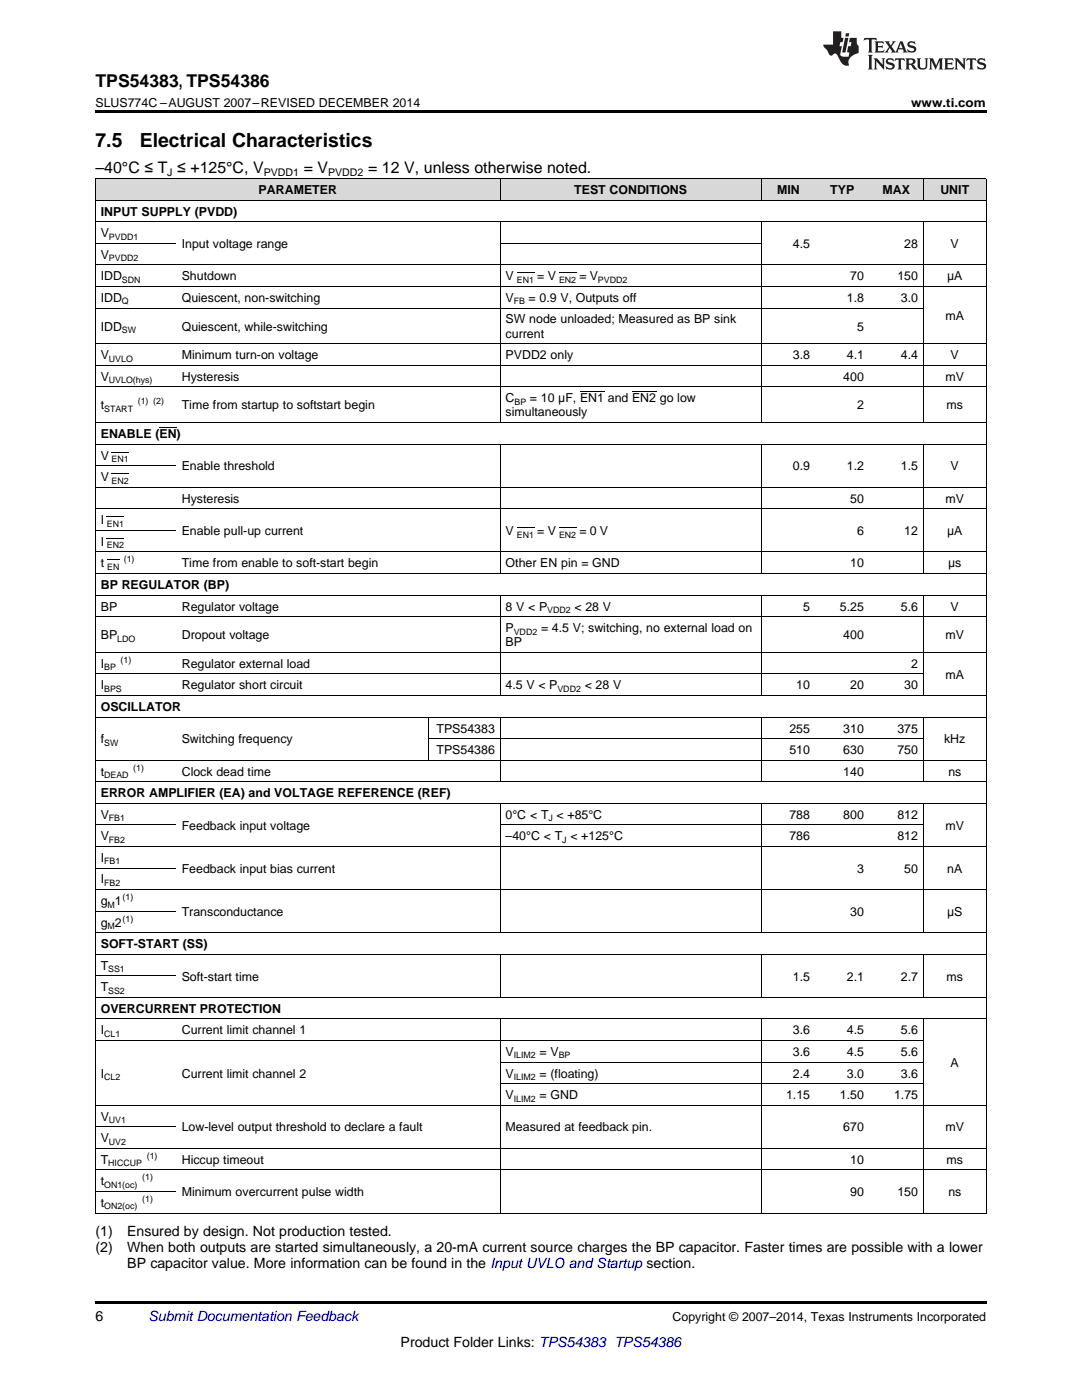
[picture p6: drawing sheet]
<svg xmlns="http://www.w3.org/2000/svg" width="216mm" height="279mm" viewBox="0 0 216 279" stroke-linecap="round" stroke-linejoin="round" font-family="sans-serif">
<defs><g id="words">
<g font-size="3.9">
<text x="19" y="29.3">7.5</text>
<text x="27.9" y="29.3">Electrical Characteristics</text>
</g>
<text font-size="3.5" x="19" y="17.3">TPS54383, TPS54386</text>
<g font-size="3.2">
<text x="19" y="34.4">–40°C ≤ T ≤ +125°C, V</text>
<text x="60.6" y="34.4">= V</text>
<text x="73.4" y="34.4">= 12 V, unless otherwise noted.</text>
</g>
<g font-size="2.8">
<text x="19" y="246.7">(1)</text>
<text x="19" y="249.9">(2)</text>
<text x="25.4" y="246.7">Ensured by design. Not production tested.</text>
<text x="25.4" y="249.9">When both outputs are started simultaneously, a 20-mA current source charges the BP capacitor. Faster times are possible with a lower</text>
<text x="25.4" y="253.1">BP capacitor value. More information can be found in the Input UVLO and Startup section.</text>
<text x="19" y="263.6">6</text>
<text x="79.9" y="268.9">Product Folder Links: TPS54383 TPS54386</text>
</g>
<text font-size="2.8" fill="#0000c8" x="29.6" y="263.6">Submit Documentation Feedback</text>
<g font-size="2.5">
<text x="19" y="21.4">SLUS774C –AUGUST 2007–REVISED DECEMBER 2014</text>
<text x="181.8" y="21.4">www.ti.com</text>
<text x="51.6" y="38.7">PARAMETER</text>
<text x="114.6" y="38.7">TEST CONDITIONS</text>
<text x="155" y="38.7">MIN</text>
<text x="165.7" y="38.7">TYP</text>
<text x="176.1" y="38.7">MAX</text>
<text x="187.6" y="38.7">UNIT</text>
<text x="20.1" y="43">INPUT SUPPLY (PVDD)</text>
<text x="20.1" y="47.3">V</text>
<text x="20.1" y="51.6">V</text>
<text x="36.3" y="49.5">Input voltage range</text>
<text x="158.2" y="49.5">4.5</text>
<text x="180.4" y="49.5">28</text>
<text x="189.7" y="49.5">V</text>
<text x="20.1" y="56">IDD</text>
<text x="36.3" y="56">Shutdown</text>
<text x="100.9" y="56">V</text>
<text x="107.2" y="56">= V</text>
<text x="115.6" y="56">= V</text>
<text x="169.7" y="56">70</text>
<text x="179.1" y="56">150</text>
<text x="189" y="56">μA</text>
<text x="20.1" y="60.3">IDD</text>
<text x="20.1" y="66">IDD</text>
<text x="36.3" y="60.3">Quiescent, non-switching</text>
<text x="36.3" y="66">Quiescent, while-switching</text>
<text x="100.9" y="60.3">V</text>
<text x="100.9" y="64.6">SW node unloaded; Measured as BP sink</text>
<text x="105.5" y="60.3">= 0.9 V, Outputs off</text>
<text x="169" y="60.3">1.8</text>
<text x="171" y="66">5</text>
<text x="179.8" y="60.3">3.0</text>
<text x="188.7" y="63.8">mA</text>
<text x="20.1" y="71.7">V</text>
<text x="36.3" y="71.7">Minimum turn-on voltage</text>
<text x="100.9" y="67.4">current</text>
<text x="100.9" y="71.7">PVDD2 only</text>
<text x="158.2" y="71.7">3.8</text>
<text x="169" y="71.7">4.1</text>
<text x="179.8" y="71.7">4.4</text>
<text x="189.7" y="71.7">V</text>
<text x="20.1" y="76">V</text>
<text x="36.3" y="76">Hysteresis</text>
<text x="168.3" y="76">400</text>
<text x="188.7" y="76">mV</text>
<text x="20.1" y="81.7">t</text>
<text x="36.3" y="81.7">Time from startup to softstart begin</text>
<text x="100.9" y="80.3">C</text>
<text x="100.9" y="83.1">simultaneously</text>
<text x="105.7" y="80.3">= 10 μF, EN1 and EN2 go low</text>
<text x="171" y="81.7">2</text>
<text x="188.9" y="81.7">ms</text>
<text x="20.1" y="87.4">ENABLE (EN)</text>
<text x="20.1" y="91.7">V</text>
<text x="36.3" y="93.9">Enable threshold</text>
<text x="158.2" y="93.9">0.9</text>
<text x="169" y="93.9">1.2</text>
<text x="179.8" y="93.9">1.5</text>
<text x="189.7" y="93.9">V</text>
<text x="20.1" y="96">V</text>
<text x="36.3" y="100.3">Hysteresis</text>
<text x="169.7" y="100.3">50</text>
<text x="188.7" y="100.3">mV</text>
<text x="20.1" y="104.6">I</text>
<text x="36.3" y="106.8">Enable pull-up current</text>
<text x="100.9" y="106.8">V</text>
<text x="107.2" y="106.8">= V</text>
<text x="115.6" y="106.8">= 0 V</text>
<text x="171" y="106.8">6</text>
<text x="180.4" y="106.8">12</text>
<text x="189" y="106.8">μA</text>
<text x="20.1" y="108.9">I</text>
<text x="20.1" y="113.2">t</text>
<text x="36.3" y="113.2">Time from enable to soft-start begin</text>
<text x="100.9" y="113.2">Other EN pin = GND</text>
<text x="169.7" y="113.2">10</text>
<text x="189.2" y="113.2">μs</text>
<text x="20.1" y="117.5">BP REGULATOR (BP)</text>
<text x="20.1" y="121.8">BP</text>
<text x="36.3" y="121.8">Regulator voltage</text>
<text x="100.9" y="121.8">8 V &lt; P</text>
<text x="114.6" y="121.8">&lt; 28 V</text>
<text x="160.3" y="121.8">5</text>
<text x="167.6" y="121.8">5.25</text>
<text x="179.8" y="121.8">5.6</text>
<text x="189.7" y="121.8">V</text>
<text x="20.1" y="127.6">BP</text>
<text x="36.3" y="127.6">Dropout voltage</text>
<text x="100.9" y="126.2">P</text>
<text x="100.9" y="129">BP</text>
<text x="107.9" y="126.2">= 4.5 V; switching, no external load on</text>
<text x="168.3" y="127.6">400</text>
<text x="188.7" y="127.6">mV</text>
<text x="20.1" y="133.3">I</text>
<text x="20.1" y="137.6">I</text>
<text x="36.3" y="133.3">Regulator external load</text>
<text x="36.3" y="137.6">Regulator short circuit</text>
<text x="100.9" y="137.6">4.5 V &lt; P</text>
<text x="116.7" y="137.6">&lt; 28 V</text>
<text x="158.9" y="137.6">10</text>
<text x="169.7" y="137.6">20</text>
<text x="180.4" y="137.6">30</text>
<text x="181.8" y="133.3">2</text>
<text x="188.7" y="135.4">mA</text>
<text x="20.1" y="141.9">OSCILLATOR</text>
<text x="20.1" y="148.3">f</text>
<text x="36.3" y="148.3">Switching frequency</text>
<text x="87.1" y="146.2">TPS54383</text>
<text x="157.5" y="146.2">255</text>
<text x="168.3" y="146.2">310</text>
<text x="179.1" y="146.2">375</text>
<text x="188.4" y="148.3">kHz</text>
<text x="20.1" y="154.8">t</text>
<text x="36.3" y="154.8">Clock dead time</text>
<text x="87.1" y="150.5">TPS54386</text>
<text x="157.5" y="150.5">510</text>
<text x="168.3" y="150.5">630</text>
<text x="168.3" y="154.8">140</text>
<text x="179.1" y="150.5">750</text>
<text x="189.2" y="154.8">ns</text>
<text x="20.1" y="159.1">ERROR AMPLIFIER (EA) and VOLTAGE REFERENCE (REF)</text>
<text x="20.1" y="163.4">V</text>
<text x="20.1" y="167.7">V</text>
<text x="36.3" y="165.6">Feedback input voltage</text>
<text x="100.9" y="163.4">0°C &lt; T &lt; +85°C</text>
<text x="100.9" y="167.7">–40°C &lt; T &lt; +125°C</text>
<text x="157.5" y="163.4">788</text>
<text x="157.5" y="167.7">786</text>
<text x="168.3" y="163.4">800</text>
<text x="179.1" y="163.4">812</text>
<text x="179.1" y="167.7">812</text>
<text x="188.7" y="165.6">mV</text>
<text x="20.1" y="172">I</text>
<text x="20.1" y="176.3">I</text>
<text x="36.3" y="174.2">Feedback input bias current</text>
<text x="171" y="174.2">3</text>
<text x="180.4" y="174.2">50</text>
<text x="189" y="174.2">nA</text>
<text x="20.1" y="180.6">g 1</text>
<text x="20.1" y="184.9">g 2</text>
<text x="36.3" y="182.8">Transconductance</text>
<text x="169.7" y="182.8">30</text>
<text x="189" y="182.8">μS</text>
<text x="20.1" y="189.2">SOFT-START (SS)</text>
<text x="20.1" y="193.5">T</text>
<text x="20.1" y="197.8">T</text>
<text x="36.3" y="195.7">Soft-start time</text>
<text x="158.2" y="195.7">1.5</text>
<text x="169" y="195.7">2.1</text>
<text x="179.8" y="195.7">2.7</text>
<text x="188.9" y="195.7">ms</text>
<text x="20.1" y="202.1">OVERCURRENT PROTECTION</text>
<text x="20.1" y="206.4">I</text>
<text x="36.3" y="206.4">Current limit channel 1</text>
<text x="158.2" y="206.4">3.6</text>
<text x="169" y="206.4">4.5</text>
<text x="179.8" y="206.4">5.6</text>
<text x="20.1" y="215.1">I</text>
<text x="36.3" y="215.1">Current limit channel 2</text>
<text x="100.9" y="210.7">V</text>
<text x="100.9" y="215.1">V</text>
<text x="107.7" y="210.7">= V</text>
<text x="107.7" y="215.1">= (floating)</text>
<text x="158.2" y="210.7">3.6</text>
<text x="158.2" y="215.1">2.4</text>
<text x="169" y="210.7">4.5</text>
<text x="169" y="215.1">3.0</text>
<text x="179.8" y="210.7">5.6</text>
<text x="179.8" y="215.1">3.6</text>
<text x="189.7" y="212.9">A</text>
<text x="100.9" y="219.4">V</text>
<text x="107.7" y="219.4">= GND</text>
<text x="156.8" y="219.4">1.15</text>
<text x="167.6" y="219.4">1.50</text>
<text x="178.4" y="219.4">1.75</text>
<text x="20.1" y="223.7">V</text>
<text x="20.1" y="228">V</text>
<text x="36.3" y="225.8">Low-level output threshold to declare a fault</text>
<text x="100.9" y="225.8">Measured at feedback pin.</text>
<text x="168.3" y="225.8">670</text>
<text x="188.7" y="225.8">mV</text>
<text x="20.1" y="232.3">T</text>
<text x="36.3" y="232.3">Hiccup timeout</text>
<text x="169.7" y="232.3">10</text>
<text x="188.9" y="232.3">ms</text>
<text x="20.1" y="236.6">t</text>
<text x="36.3" y="238.7">Minimum overcurrent pulse width</text>
<text x="169.7" y="238.7">90</text>
<text x="179.1" y="238.7">150</text>
<text x="189.2" y="238.7">ns</text>
<text x="20.1" y="240.9">t</text>
<text x="134.2" y="263.6">Copyright © 2007–2014, Texas Instruments Incorporated</text>
</g>
<g font-size="2.1">
<text x="33.4" y="35.1">J</text>
<text x="52.6" y="35.1">PVDD1</text>
<text x="65.5" y="35.1">PVDD2</text>
</g>
<g font-size="1.8">
<text x="21.7" y="47.8">PVDD1</text>
<text x="21.7" y="52.1">PVDD2</text>
<text x="24.3" y="56.4">SDN</text>
<text x="103.2" y="56.4">EN1</text>
<text x="111.5" y="56.4">EN2</text>
<text x="119.3" y="56.4">PVDD2</text>
<text x="24.3" y="60.7">Q</text>
<text x="102.5" y="60.7">FB</text>
<text x="24.3" y="66.5">SW</text>
<text x="21.7" y="72.2">UVLO</text>
<text x="21.7" y="76.5">UVLO(hys)</text>
<text x="20.8" y="82.2">START</text>
<text x="27.5" y="80.7">(1) (2)</text>
<text x="102.7" y="80.8">BP</text>
<text x="22.3" y="92.2">EN1</text>
<text x="22.3" y="96.5">EN2</text>
<text x="21.3" y="105.1">EN1</text>
<text x="103.2" y="107.3">EN1</text>
<text x="111.5" y="107.3">EN2</text>
<text x="21.3" y="109.4">EN2</text>
<text x="21.4" y="113.7">EN</text>
<text x="24.7" y="112.3">(1)</text>
<text x="109.2" y="122.3">VDD2</text>
<text x="23.4" y="128.1">LDO</text>
<text x="102.5" y="126.6">VDD2</text>
<text x="20.8" y="133.8">BP</text>
<text x="24.1" y="132.3">(1)</text>
<text x="20.8" y="138.1">BPS</text>
<text x="111.2" y="138.1">VDD2</text>
<text x="20.8" y="148.8">SW</text>
<text x="20.8" y="155.3">DEAD</text>
<text x="26.6" y="153.8">(1)</text>
<text x="21.7" y="163.9">FB1</text>
<text x="109.4" y="163.9">J</text>
<text x="20.8" y="172.5">FB1</text>
<text x="21.7" y="168.2">FB2</text>
<text x="112.2" y="168.2">J</text>
<text x="20.8" y="176.8">FB2</text>
<text x="24.4" y="179.6">(1)</text>
<text x="21.4" y="181.1">M</text>
<text x="21.4" y="185.4">M</text>
<text x="24.4" y="183.9">(1)</text>
<text x="21.6" y="194">SS1</text>
<text x="21.6" y="198.3">SS2</text>
<text x="20.8" y="206.9">CL1</text>
<text x="20.8" y="215.5">CL2</text>
<text x="102.5" y="211.2">ILIM2</text>
<text x="102.5" y="215.5">ILIM2</text>
<text x="111.5" y="211.2">BP</text>
<text x="102.5" y="219.9">ILIM2</text>
<text x="21.7" y="224.2">UV1</text>
<text x="21.6" y="232.8">HICCUP</text>
<text x="21.7" y="228.5">UV2</text>
<text x="29.3" y="231.3">(1)</text>
<text x="20.8" y="237.1">ON1(oc)</text>
<text x="28.4" y="235.6">(1)</text>
<text x="28.4" y="239.9">(1)</text>
<text x="20.8" y="241.4">ON2(oc)</text>
</g>
</g></defs>
<g fill="#d8d8d8">
<path d="M19 35.7h16.2v4.3h-16.2z"/>
<path d="M35.2 35.7h50.3v4.3h-50.3z"/>
<path d="M85.5 35.7h14.3v4.3h-14.3z"/>
<path d="M99.8 35.7h52.1v4.3h-52.1z"/>
<path d="M151.9 35.7h10.8v4.3h-10.8z"/>
<path d="M162.7 35.7h10.8v4.3h-10.8z"/>
<path d="M173.5 35.7h10.8v4.3h-10.8z"/>
<path d="M184.3 35.7h12.5v4.3h-12.5z"/>
</g>
<path d="M19 22h177.8v.5h-177.8zM19 259.7h177.8v.5h-177.8z" fill="#000"/>
<g fill="none" stroke="#000" stroke-width=".2">
<path d="M19 40h177.8M19 35.6h177.8M19.1 35.7v206.4M99.8 35.7v4.3M151.9 35.7v4.3M184.2 35.7v4.3M196.8 35.7v206.4M19 57.2h177.8M19 52.9h177.8M19 48.6h16.2M19 44.3h177.8M99.8 44.3v40.1"/>
<path d="M99.8 48.6h52.1M151.9 44.3v40.1M184.2 44.3v40.1M19 77.2h177.8M19 72.9h177.8M19 68.6h177.8M19 61.5h165.3M19 97.2h177.8M19 92.9h16.2M19 88.6h177.8M19 84.3h177.8M99.8 88.7v25.8"/>
<path d="M151.9 88.7v25.8M184.2 88.7v25.8M19 118.8h177.8M19 114.5h177.8M19 110.2h177.8M19 105.9h16.2M19 101.5h177.8M99.8 118.8v20.1M151.9 118.8v20.1M184.2 118.8v20.1M19 138.8h177.8M19 134.5h165.3"/>
<path d="M19 130.2h177.8M19 123.1h177.8M19 156h177.8M19 151.7h177.8M19 143.1h177.8M85.4 143.1v8.7M85.5 147.4h98.8M99.8 143.1v13M151.9 143.1v13M184.2 143.1v13M19 177.5h177.8M19 173.2h16.2"/>
<path d="M19 168.9h177.8M19 164.6h16.2M19 160.3h177.8M99.8 160.3v25.9M99.8 164.6h84.5M151.9 160.3v25.9M184.2 160.3v25.9M19 199.1h177.8M19 194.8h16.2M19 190.4h177.8M19 186.1h177.8M19 181.8h16.2"/>
<path d="M99.8 190.5v8.6M151.9 190.5v8.6M184.2 190.5v8.6M19 207.7h165.3M19 203.4h177.8M99.8 203.4v38.7M99.8 216.3h84.5M99.8 212h84.5M151.9 203.4v38.7M184.2 203.4v38.7M19 237.8h16.2M19 233.5h177.8"/>
<path d="M19 229.2h177.8M19 224.9h16.2M19 220.6h177.8M19 242.1h177.8"/>
</g>
<g fill="#231f20">
<path d="M172.5 7.6l-.1 .5 .4-.2h.6v.1v2.1l-.2 .4h.9l-.2-.4v-2.1l.1-.1h.5l.5 .2-.2-.5zM174.5 8.3l.2 .3v1.5l-.2 .4h1.8l.2-.6a1.04 1.04 0 0 1-1.3 .2v-.7h.6l.3 .2v-.6l-.3 .2h-.6v-.6l.8-.1 .4 .3-.2-.5zM176.5 8.3l.9 1.1-.9 1.1h.8l-.2-.2 .4-.7 .5 .7-.2 .2h1.5l-.2-.2 .2-.4h.9l.1 .4-.2 .2h1l-.3-.3-.7-1.9h-.5l-.9 2-.8-1 .9-1h-.8l.1 .3-.4 .5-.3-.6 .1-.2zM179.7 8.6l.4 1h-.7zM181.3 8.4a.63 .63 0 0 0-.2 .7 .63 .63 0 0 0 .6 .4l.6 .2 .1 .2a.75 .75 0 0 1-.7 .4 .75 .75 0 0 1-.6-.5l.1 .7 .1-.1a1.11 1.11 0 0 0 1.5-.6 1.13 1.13 0 0 0-1.2-.8l-.1-.4a1.04 1.04 0 0 1 1.2 .2l-.2-.5-.2 .1-.4-.2zM173.2 10.9l.2 .4v2.2l-.2 .4h1l-.3-.4v-2.2l.3-.4zM174.3 11.6l.3 .4v1.5l-.3 .4h.8l-.2-.4v-1.3l1.5 1.7v-1.9l.2-.4h-.7l.2 .4v.9l-1.1-1.3zM177 11.8a.62 .62 0 0 0-.2 .7 .62 .62 0 0 0 .6 .4l.6 .1 .1 .3a.76 .76 0 0 1-.7 .3 .76 .76 0 0 1-.7-.4l.2 .7 .1-.1a1.11 1.11 0 0 0 1.5-.6 1.13 1.13 0 0 0-1.2-.8l-.1-.4a1.04 1.04 0 0 1 1.2 .2l-.2-.6-.2 .1-.5-.1zM178.7 11.6l-.2 .6a.61 .61 0 0 1 .8-.3v1.6l-.2 .4h.9l-.2-.4v-1.6a.63 .63 0 0 1 .7 .3l-.1-.6zM180.6 11.6l.3 .4v1.5l-.3 .4h1l-.2-.2-.1-.8 .6 .2a.76 .76 0 0 0 1.2 .7l-1-1a.58 .58 0 0 0 .6-.5 .58 .58 0 0 0-.5-.6zM181.4 11.9h.1a.45 .45 0 0 1 .5 .1 .45 .45 0 0 1 .1 .5l-.8 .2zM182.9 11.6l.2 .2a2.17 2.17 0 0 0 .3 1.9 .99 .99 0 0 0 1.6-.6v-1.1l.2-.4h-.7l.2 .2a1.92 1.92 0 0 1-.2 1.8 .6 .6 0 0 1-.9-.5v-1.1l.2-.4zM185.4 11.6l.2 .4v1.5l-.2 .4h.7l-.2-.4v-1.4l.8 1.8 .8-1.8v1.4l-.2 .4h.9l-.2-.4v-1.5l.2-.4h-.8l-.6 1.5-.6-1.5zM188.4 11.6l.2 .4v1.5l-.2 .4h1.8l.1-.6a1.04 1.04 0 0 1-1.2 .1v-.6h.5l.4 .2v-.6l-.4 .2h-.5v-.7h.8l.3 .3-.1-.6zM190.5 11.6l.2 .4v1.5l-.2 .4h.7l-.2-.4v-1.3l1.5 1.7v-1.9l.2-.4h-.7l.2 .4v.9l-1.1-1.3zM192.9 11.6l-.1 .6a.61 .61 0 0 1 .7-.3l.1 1.6-.3 .4h1l-.3-.4 .1-1.6a.63 .63 0 0 1 .7 .3l-.1-.6zM195.2 11.8a.62 .62 0 0 0-.2 .7 .62 .62 0 0 0 .6 .4l.6 .1 .1 .3a.76 .76 0 0 1-.7 .3 .76 .76 0 0 1-.6-.4l.1 .7 .1-.1a1.11 1.11 0 0 0 1.6-.6 1.13 1.13 0 0 0-1.3-.8l-.1-.4a1.04 1.04 0 0 1 1.2 .2l-.1-.6-.2 .1-.5-.1z"/>
<path d="M166.2 6.3v2.6h-1.9v.4l.8 .9a.91 .91 0 0 0 1 .8 .56 .56 0 0 1 .5-.3 .56 .56 0 0 1 .5 .3l.4 .8a1.53 1.53 0 0 0 1.9 1.2 1.54 1.54 0 0 1 1-2.1l.9-.3v-1.4a1.52 1.52 0 0 1-.4-1.6h-1.3l-.2 .8h.5l-.2 .8h-.5l-.1 1v.2l.4 .1-.2 .8a1.93 1.93 0 0 1-1.6-.3l.3-1.8h-.5l.2-.8h.4l.2-.8h-.4v-1.3zM168.6 7.6l-.6 2.9h.7l.6-2.9zM168.8 6.6l-.1 .7h.6l.2-.7z"/>
</g>
<path d="M103.2 54.5h3.4M111.5 54.5h3.5M115.7 78.1h4.8M126.1 78.1h4.8M22.3 94.5h3.4M22.3 90.2h3.4M31.8 85.3h3.4M21.3 107.5h3.4M21.3 103.2h3.4M21.4 111.8h2.4M103.2 105.3h3.4M111.5 105.3h3.5" fill="none" stroke="#000" stroke-width=".2"/>
<use href="#words"/>
</svg>
